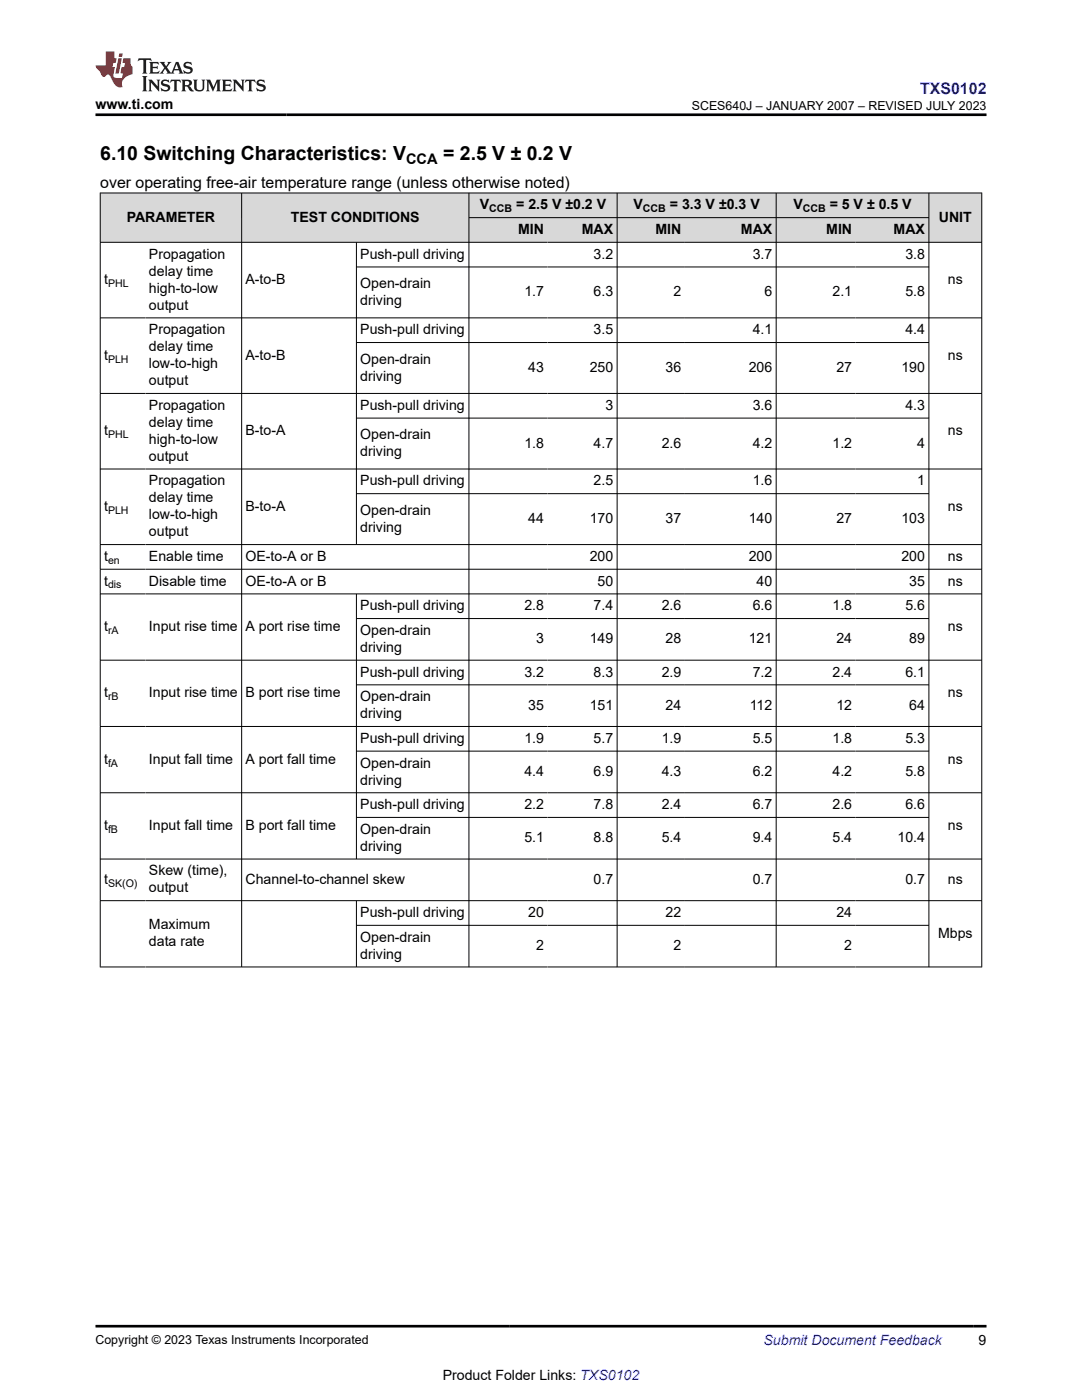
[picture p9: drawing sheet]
<svg xmlns="http://www.w3.org/2000/svg" width="216mm" height="279mm" viewBox="0 0 216 279" stroke-linecap="round" stroke-linejoin="round" font-family="sans-serif">
<defs><g id="words">
<g font-size="3.9">
<text x="20" y="32">6.10 Switching Characteristics: V</text>
<text x="88.4" y="32">= 2.5 V ± 0.2 V</text>
</g>
<text font-size="3.2" fill="#00f" x="183.6" y="18.7">TXS0102</text>
<text font-size="3.2" x="20" y="37.5">over operating free-air temperature range (unless otherwise noted)</text>
<text font-size="2.9" x="81" y="32.8">CCA</text>
<g font-size="2.8">
<text x="19" y="21.8">www.ti.com</text>
<text x="95.8" y="41.8">V</text>
<text x="103" y="41.8">= 2.5 V ±0.2 V</text>
<text x="126.4" y="41.8">V</text>
<text x="133.7" y="41.8">= 3.3 V ±0.3 V</text>
<text x="158.3" y="41.8">V</text>
<text x="165.6" y="41.8">= 5 V ± 0.5 V</text>
<text x="25.3" y="44.2">PARAMETER</text>
<text x="58" y="44.2">TEST CONDITIONS</text>
<text x="103.4" y="46.7">MIN</text>
<text x="116.1" y="46.7">MAX</text>
<text x="130.8" y="46.7">MIN</text>
<text x="147.8" y="46.7">MAX</text>
<text x="164.9" y="46.7">MIN</text>
<text x="178.3" y="46.7">MAX</text>
<text x="187.3" y="44.2">UNIT</text>
<text x="29.7" y="51.6">Propagation</text>
<text x="71.9" y="51.6">Push-pull driving</text>
<text x="118.5" y="51.6">3.2</text>
<text x="150.2" y="51.6">3.7</text>
<text x="180.7" y="51.6">3.8</text>
<text x="20.8" y="56.7">t</text>
<text x="29.7" y="55">delay time</text>
<text x="29.7" y="58.4">high-to-low</text>
<text x="49" y="56.7">A-to-B</text>
<text x="71.9" y="57.5">Open-drain</text>
<text x="104.6" y="59.2">1.7</text>
<text x="118.5" y="59.2">6.3</text>
<text x="134.4" y="59.2">2</text>
<text x="152.5" y="59.2">6</text>
<text x="166.1" y="59.2">2.1</text>
<text x="180.7" y="59.2">5.8</text>
<text x="189.1" y="56.7">ns</text>
<text x="29.7" y="61.8">output</text>
<text x="71.9" y="60.9">driving</text>
<text x="20.8" y="71.8">t</text>
<text x="29.7" y="66.7">Propagation</text>
<text x="29.7" y="70.1">delay time</text>
<text x="49" y="71.8">A-to-B</text>
<text x="71.9" y="66.7">Push-pull driving</text>
<text x="118.5" y="66.7">3.5</text>
<text x="150.2" y="66.7">4.1</text>
<text x="180.7" y="66.7">4.4</text>
<text x="189.1" y="71.8">ns</text>
<text x="29.7" y="73.5">low-to-high</text>
<text x="29.7" y="76.9">output</text>
<text x="71.9" y="72.6">Open-drain</text>
<text x="71.9" y="75.9">driving</text>
<text x="105.4" y="74.3">43</text>
<text x="117.7" y="74.3">250</text>
<text x="132.8" y="74.3">36</text>
<text x="149.4" y="74.3">206</text>
<text x="166.9" y="74.3">27</text>
<text x="179.9" y="74.3">190</text>
<text x="29.7" y="81.8">Propagation</text>
<text x="71.9" y="81.8">Push-pull driving</text>
<text x="120.8" y="81.8">3</text>
<text x="150.2" y="81.8">3.6</text>
<text x="180.7" y="81.8">4.3</text>
<text x="20.8" y="86.9">t</text>
<text x="29.7" y="85.2">delay time</text>
<text x="29.7" y="88.6">high-to-low</text>
<text x="49" y="86.9">B-to-A</text>
<text x="71.9" y="87.6">Open-drain</text>
<text x="104.6" y="89.3">1.8</text>
<text x="118.5" y="89.3">4.7</text>
<text x="132" y="89.3">2.6</text>
<text x="150.2" y="89.3">4.2</text>
<text x="166.1" y="89.3">1.2</text>
<text x="183" y="89.3">4</text>
<text x="189.1" y="86.9">ns</text>
<text x="29.7" y="92">output</text>
<text x="71.9" y="91">driving</text>
<text x="20.8" y="102">t</text>
<text x="29.7" y="96.9">Propagation</text>
<text x="29.7" y="100.3">delay time</text>
<text x="49" y="102">B-to-A</text>
<text x="71.9" y="96.9">Push-pull driving</text>
<text x="118.5" y="96.9">2.5</text>
<text x="150.2" y="96.9">1.6</text>
<text x="183" y="96.9">1</text>
<text x="189.1" y="102">ns</text>
<text x="29.7" y="103.6">low-to-high</text>
<text x="29.7" y="107">output</text>
<text x="71.9" y="102.7">Open-drain</text>
<text x="71.9" y="106.1">driving</text>
<text x="105.4" y="104.4">44</text>
<text x="117.7" y="104.4">170</text>
<text x="132.8" y="104.4">37</text>
<text x="149.4" y="104.4">140</text>
<text x="166.9" y="104.4">27</text>
<text x="179.9" y="104.4">103</text>
<text x="20.8" y="112">t</text>
<text x="29.7" y="112">Enable time</text>
<text x="49" y="112">OE-to-A or B</text>
<text x="117.7" y="112">200</text>
<text x="149.4" y="112">200</text>
<text x="179.9" y="112">200</text>
<text x="189.1" y="112">ns</text>
<text x="20.8" y="116.9">t</text>
<text x="29.7" y="116.9">Disable time</text>
<text x="49" y="116.9">OE-to-A or B</text>
<text x="119.2" y="116.9">50</text>
<text x="151" y="116.9">40</text>
<text x="181.4" y="116.9">35</text>
<text x="189.1" y="116.9">ns</text>
<text x="20.8" y="126">t</text>
<text x="29.7" y="126">Input rise time</text>
<text x="49" y="126">A port rise time</text>
<text x="71.9" y="121.8">Push-pull driving</text>
<text x="104.6" y="121.8">2.8</text>
<text x="118.5" y="121.8">7.4</text>
<text x="132" y="121.8">2.6</text>
<text x="150.2" y="121.8">6.6</text>
<text x="166.1" y="121.8">1.8</text>
<text x="180.7" y="121.8">5.6</text>
<text x="189.1" y="126">ns</text>
<text x="71.9" y="126.7">Open-drain</text>
<text x="71.9" y="130.1">driving</text>
<text x="107" y="128.4">3</text>
<text x="117.7" y="128.4">149</text>
<text x="132.8" y="128.4">28</text>
<text x="149.4" y="128.4">121</text>
<text x="166.9" y="128.4">24</text>
<text x="181.4" y="128.4">89</text>
<text x="71.9" y="135">Push-pull driving</text>
<text x="104.6" y="135">3.2</text>
<text x="118.5" y="135">8.3</text>
<text x="132" y="135">2.9</text>
<text x="150.2" y="135">7.2</text>
<text x="166.1" y="135">2.4</text>
<text x="180.7" y="135">6.1</text>
<text x="20.8" y="139.2">t</text>
<text x="29.7" y="139.2">Input rise time</text>
<text x="49" y="139.2">B port rise time</text>
<text x="71.9" y="139.9">Open-drain</text>
<text x="71.9" y="143.3">driving</text>
<text x="105.4" y="141.6">35</text>
<text x="117.7" y="141.6">151</text>
<text x="132.8" y="141.6">24</text>
<text x="149.6" y="141.6">112</text>
<text x="166.9" y="141.6">12</text>
<text x="181.4" y="141.6">64</text>
<text x="189.1" y="139.2">ns</text>
<text x="71.9" y="148.3">Push-pull driving</text>
<text x="104.6" y="148.3">1.9</text>
<text x="118.5" y="148.3">5.7</text>
<text x="132" y="148.3">1.9</text>
<text x="150.2" y="148.3">5.5</text>
<text x="166.1" y="148.3">1.8</text>
<text x="180.7" y="148.3">5.3</text>
<text x="20.8" y="152.4">t</text>
<text x="29.7" y="152.4">Input fall time</text>
<text x="49" y="152.4">A port fall time</text>
<text x="71.9" y="153.2">Open-drain</text>
<text x="104.6" y="154.9">4.4</text>
<text x="118.5" y="154.9">6.9</text>
<text x="132" y="154.9">4.3</text>
<text x="150.2" y="154.9">6.2</text>
<text x="166.1" y="154.9">4.2</text>
<text x="180.7" y="154.9">5.8</text>
<text x="189.1" y="152.4">ns</text>
<text x="71.9" y="156.6">driving</text>
<text x="71.9" y="161.5">Push-pull driving</text>
<text x="104.6" y="161.5">2.2</text>
<text x="118.5" y="161.5">7.8</text>
<text x="132" y="161.5">2.4</text>
<text x="150.2" y="161.5">6.7</text>
<text x="166.1" y="161.5">2.6</text>
<text x="180.7" y="161.5">6.6</text>
<text x="20.8" y="165.6">t</text>
<text x="29.7" y="165.6">Input fall time</text>
<text x="49" y="165.6">B port fall time</text>
<text x="71.9" y="166.4">Open-drain</text>
<text x="189.1" y="165.6">ns</text>
<text x="71.9" y="169.8">driving</text>
<text x="104.6" y="168.1">5.1</text>
<text x="118.5" y="168.1">8.8</text>
<text x="132" y="168.1">5.4</text>
<text x="150.2" y="168.1">9.4</text>
<text x="166.1" y="168.1">5.4</text>
<text x="179.1" y="168.1">10.4</text>
<text x="20.8" y="176.4">t</text>
<text x="29.7" y="174.7">Skew (time),</text>
<text x="29.7" y="178.1">output</text>
<text x="49" y="176.4">Channel-to-channel skew</text>
<text x="118.5" y="176.4">0.7</text>
<text x="150.2" y="176.4">0.7</text>
<text x="180.7" y="176.4">0.7</text>
<text x="189.1" y="176.4">ns</text>
<text x="29.7" y="185.5">Maximum</text>
<text x="71.9" y="183">Push-pull driving</text>
<text x="105.4" y="183">20</text>
<text x="132.8" y="183">22</text>
<text x="166.9" y="183">24</text>
<text x="29.7" y="188.9">data rate</text>
<text x="71.9" y="187.9">Open-drain</text>
<text x="71.9" y="191.3">driving</text>
<text x="107" y="189.6">2</text>
<text x="134.4" y="189.6">2</text>
<text x="168.5" y="189.6">2</text>
<text x="187.2" y="187.2">Mbps</text>
<text x="195.3" y="268.5">9</text>
<text x="88.3" y="275.3">Product Folder Links: TXS0102</text>
</g>
<text font-size="2.8" fill="#00f" x="152.4" y="268.5">Submit Document Feedback</text>
<g font-size="2.5">
<text x="138.1" y="21.9">SCES640J – JANUARY 2007 – REVISED JULY 2023</text>
<text x="19" y="268.2">Copyright © 2023 Texas Instruments Incorporated</text>
</g>
<g font-size="2.1">
<text x="97.6" y="42.4">CCB</text>
<text x="128.3" y="42.4">CCB</text>
<text x="160.2" y="42.4">CCB</text>
<text x="21.6" y="57.3">PHL</text>
<text x="21.6" y="72.4">PLH</text>
<text x="21.6" y="87.4">PHL</text>
<text x="21.6" y="102.5">PLH</text>
<text x="21.6" y="112.5">en</text>
<text x="21.6" y="117.4">dis</text>
<text x="21.6" y="126.5">rA</text>
<text x="21.6" y="139.7">rB</text>
<text x="21.6" y="153">fA</text>
<text x="21.6" y="166.2">fB</text>
<text x="21.6" y="177">SK(O)</text>
</g>
</g></defs>
<g fill="#d8d8d8">
<path d="M20 38.5h175.9v4.9h-175.9z" fill-rule="evenodd"/>
<path d="M20.1 38.6h28.1v9.7h-28.1z" fill-rule="evenodd"/>
<path d="M48.3 38.6h45.2v9.7h-45.2z" fill-rule="evenodd"/>
<path d="M93.6 38.6h29.5v4.8h-29.5z" fill-rule="evenodd"/>
<path d="M123.2 38.6h31.6v4.8h-31.6z" fill-rule="evenodd"/>
<path d="M154.9 38.6h30.4v4.8h-30.4z" fill-rule="evenodd"/>
<path d="M185.4 38.6h10.4v9.7h-10.4z" fill-rule="evenodd"/>
<path d="M93.6 43.5h15.7v4.8h-15.7z" fill-rule="evenodd"/>
<path d="M109.3 43.5h13.8v4.8h-13.8z" fill-rule="evenodd"/>
<path d="M123.2 43.5h13.5v4.8h-13.5z" fill-rule="evenodd"/>
<path d="M136.7 43.5h18.1v4.8h-18.1z" fill-rule="evenodd"/>
<path d="M154.9 43.5h15.8v4.8h-15.8z" fill-rule="evenodd"/>
<path d="M170.7 43.5h14.6v4.8h-14.6z" fill-rule="evenodd"/>
</g>
<g fill="none" stroke="#000" stroke-width=".2">
<path d="M19.9 38.5h176.1M20 38.5v154.5M48.2 38.5v154.5M93.6 38.5v154.5M123.1 38.5v154.5M154.9 38.5v154.5M185.4 38.5v154.5M195.9 38.5v154.5M19.9 48.4h176.1M71.1 48.4v60.3M71.1 53.3h114.3M93.6 43.4h91.8"/>
<path d="M19.9 63.4h176.1M19.9 78.5h176.1M71.1 68.4h114.3M19.9 93.6h176.1M71.1 83.4h114.3M71.1 98.5h114.3M19.9 108.7h176.1M19.9 113.6h176.1M19.9 118.5h176.1M71.1 118.5v53M19.9 131.8h176.1M71.1 123.4h114.3"/>
<path d="M71.1 136.7h114.3M19.9 145h176.1M19.9 158.2h176.1M71.1 149.9h114.3M19.9 171.4h176.1M19.9 179.7h176.1M71.1 179.7v13.3M71.1 163.1h114.3M19.9 193h176.1M71.1 184.7h114.3"/>
</g>
<path d="M27.7 11.6l-.2 .6 .5-.2h.6v.1v2.2l-.2 .4h1l-.2-.4v-2.2v-.1h.5l.5 .2-.1-.6zM29.8 12.4l.2 .3v1.6l-.2 .4h1.9l.1-.6a1.08 1.08 0 0 1-1.3 .2v-.7h.6l.4 .2v-.7l-.4 .2h-.6v-.5l.2-.2a1 1 0 0 1 1 .3l-.1-.5zM31.8 12.4l1 1.1-1 1.2h.9l-.2-.2 .4-.8 .5 .8-.2 .2h1.6l-.2-.2 .1-.5h1l.1 .5-.1 .2h.9l-.2-.4-.8-1.9h-.5l-1 2.1-.8-1.1 .9-1h-.8l.2 .2-.5 .6-.3-.6 .1-.2zM35.2 12.8l.4 1h-.8zM36.8 12.5a.65 .65 0 0 0-.2 .7 .65 .65 0 0 0 .6 .5l.7 .1 .1 .3a.79 .79 0 0 1-.7 .4 .79 .79 0 0 1-.7-.5l.1 .7 .2-.1a.93 .93 0 0 0 1.1 0 .93 .93 0 0 0 .4-.9 1.46 1.46 0 0 0-1.2-.6l-.1-.3a1.09 1.09 0 0 1 1.2 .2l-.2-.6-.1 .1-.6-.2zM28.4 15.2l.2 .4v2.2l-.2 .4h1l-.2-.4v-2.2l.2-.4zM29.6 15.9l.2 .4v1.5l-.2 .4h.8l-.3-.4v-1.3l1.7 1.8v-2l.2-.4h-.8l.2 .2 .1 1.1-1.2-1.3zM32.3 16a.65 .65 0 0 0-.2 .8 .65 .65 0 0 0 .7 .4l.6 .2 .1 .2a.79 .79 0 0 1-.7 .4 .79 .79 0 0 1-.7-.5l.1 .7 .2-.1a.93 .93 0 0 0 1.1 .1 .93 .93 0 0 0 .4-1 1.46 1.46 0 0 0-1.2-.5l-.1-.4a1.09 1.09 0 0 1 1.2 .2l-.2-.6-.1 .1-.6-.1zM34.1 15.9l-.1 .6a.63 .63 0 0 1 .7-.3l.1 1.6-.3 .4h1l-.2-.4v-1.6a.66 .66 0 0 1 .8 .3l-.1-.6zM36.2 15.9l.2 .4v1.5l-.2 .4h.9l-.2-.2v-.7h.5l.1 .2a.79 .79 0 0 0 1.2 .6l-1-.9a.61 .61 0 0 0 .6-.6 .61 .61 0 0 0-.5-.7zM36.9 16.2h.2a.47 .47 0 0 1 .5 .1 .47 .47 0 0 1 .1 .5l-.2 .1-.6 .1zM38.5 15.9l.2 .2a2.27 2.27 0 0 0 .4 2 1.04 1.04 0 0 0 1.7-.7v-1.3l.2-.2h-.8l.2 .4v1.1a.6 .6 0 0 1-.6 .6 .6 .6 0 0 1-.6-.6v-1.1l.3-.4zM41.1 15.9l.2 .4v1.5l-.2 .4h.7l-.2-.4v-1.4l.9 1.9 .8-1.9v1.4l-.2 .4h1l-.3-.4v-1.5l.3-.4h-.8l-.7 1.5-.7-1.5zM44.3 15.9l.2 .4v1.5l-.2 .4h1.9l.1-.6a1.09 1.09 0 0 1-1.3 .2v-.7h.6l.4 .2v-.6l-.4 .2h-.6v-.6l.2-.1a1.01 1.01 0 0 1 1 .3l-.1-.6zM46.4 15.9l.3 .4v1.5l-.3 .4h.8l-.2-.4v-1.3l1.6 1.8v-2l.2-.4h-.7l.2 .2v1.1l-1.2-1.3zM49 15.9l-.1 .6a.63 .63 0 0 1 .8-.3v1.6l-.3 .4h1l-.2-.4v-1.6a.66 .66 0 0 1 .8 .3l-.1-.6zM51.4 16a.65 .65 0 0 0-.2 .8 .65 .65 0 0 0 .6 .4l.6 .2 .2 .2a.79 .79 0 0 1-.8 .4 .79 .79 0 0 1-.6-.5l.1 .7 .2-.1a.93 .93 0 0 0 1 .1 .93 .93 0 0 0 .5-1 1.46 1.46 0 0 0-1.3-.5l-.1-.4a1.09 1.09 0 0 1 1.3 .2l-.2-.6-.2 .1-.5-.1z" fill="#231f20"/>
<path d="M21.1 10.3v2.7h-2.1l.1 .4 .9 1a.95 .95 0 0 0 .9 .9 .59 .59 0 0 1 .6-.4 .59 .59 0 0 1 .5 .3l.4 .8a1.59 1.59 0 0 0 2.1 1.4 1.61 1.61 0 0 1 1-2.3l1-.3-.1-1.5a1.59 1.59 0 0 1-.4-1.7h-1.4l-.2 .9h.5l-.1 .9h-.5l-.2 .9v.3l.4 .1-.2 .9h-.6a.73 .73 0 0 1-1.1-.7l.3-1.5h-.5l.2-.9h.5l.2-.9h-.5v-1.3zM23.6 11.6l-.6 3.1h.7l.6-3.1zM23.8 10.7l-.1 .6h.7l.1-.6z" fill="#ed1c24"/>
<path d="M19 22.9h177.8M19 264.7h177.8" fill="none" stroke="#000" stroke-width=".53"/>
<use href="#words"/>
</svg>
